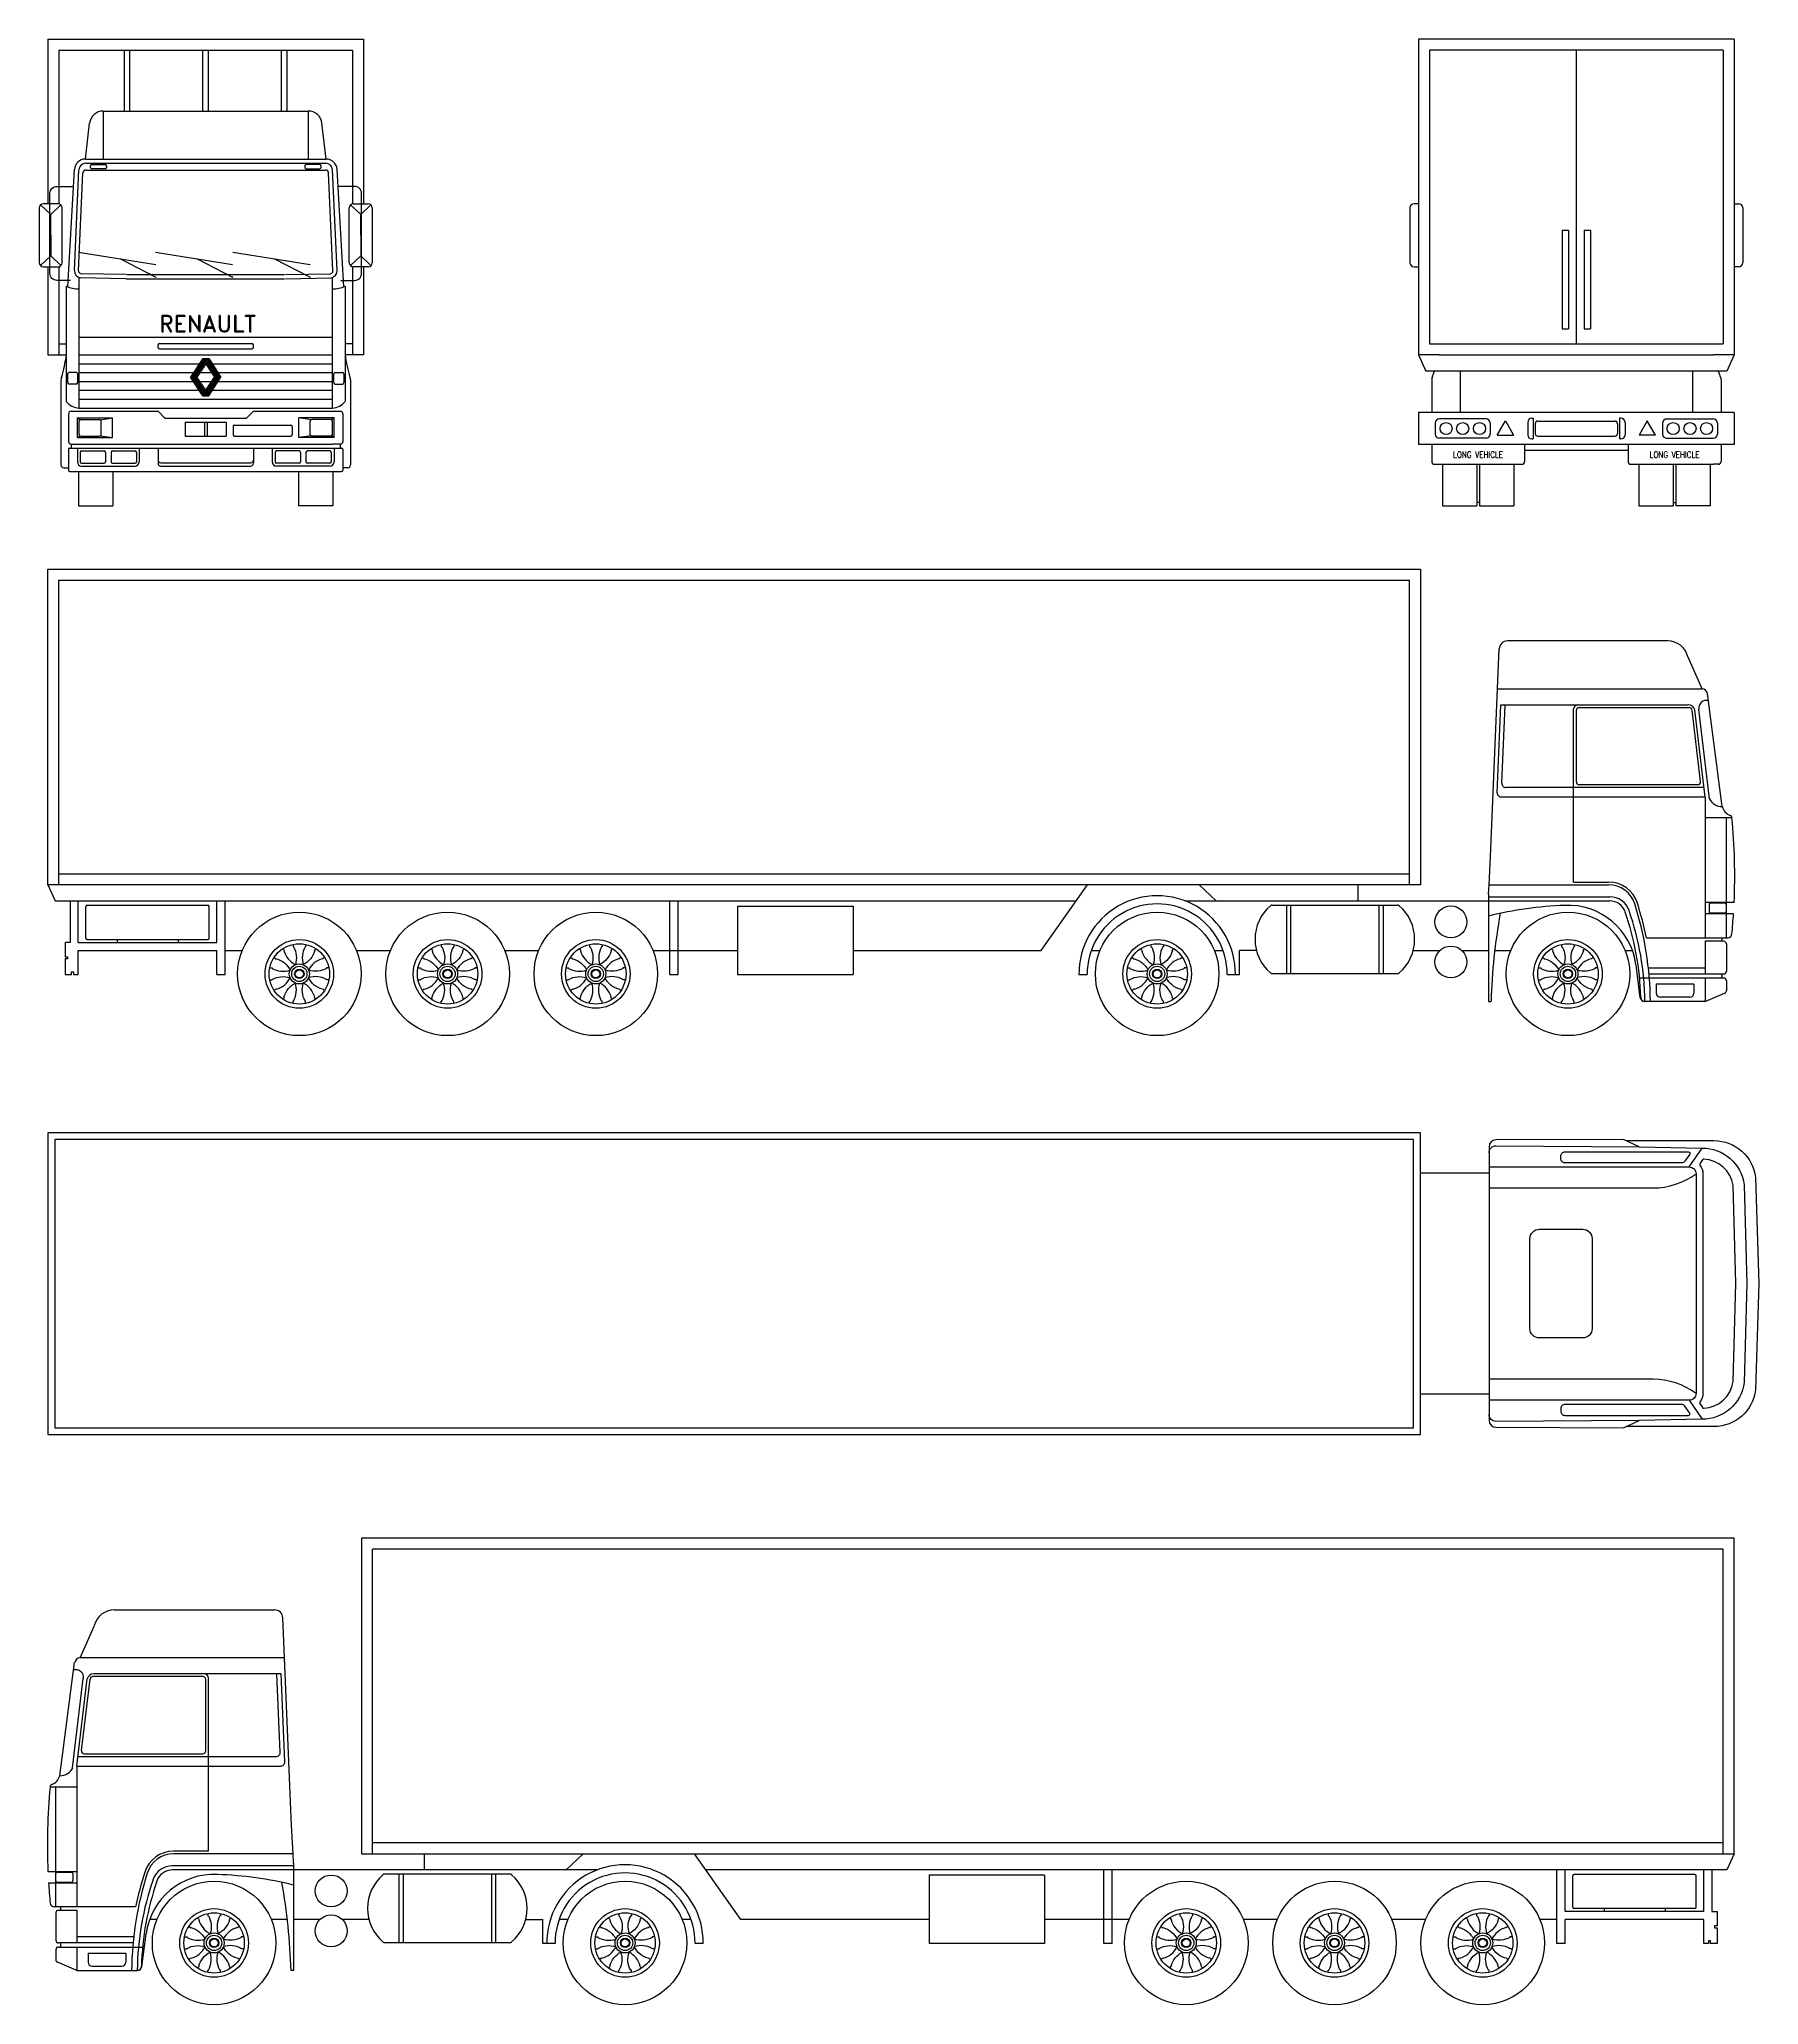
# Model space of a CAD drawing. Extents: x -0.1 to 12.5, y 2.1 to 16.4.
import ezdxf
from ezdxf.enums import TextEntityAlignment as Align

# ---------------------------------------------------------------- set-up
doc = ezdxf.new("R2010")
doc.units = 0
doc.layers.add('VEICOLI', color=7, linetype='CONTINUOUS')
doc.styles.add('ROMAND', font='romand')

msp = doc.modelspace()

# ---------------------------------------------------------------- texts
at = {"layer": 'VEICOLI', "style": 'ROMAND'}
msp.add_text('RENAULT', height=0.12, dxfattribs=at).set_placement((1.165, 14.299), align=Align.CENTER)
at = {"layer": 'VEICOLI', "style": 'ROMAND', "width": 0.85}
for p in [(10.42, 13.405), (11.852, 13.405)]:
    msp.add_text('LONG VEHICLE', height=0.045, dxfattribs=at).set_placement(p, align=Align.MIDDLE)

# ---------------------------------------------------------------- linework, layer by layer
at = {"layer": 'VEICOLI'}
for p, q in [((0, 16.432), (0, 15.234)), ((0, 16.432), (2.3, 16.432)), ((0.08, 16.352), (0.08, 15.234)), ((0.08, 16.352), (2.22, 16.352)), ((0.557, 15.909), (0.557, 16.352)), ((0.597, 15.909), (0.597, 16.352)), ((1.13, 15.909), (1.13, 16.352)), ((1.17, 15.909), (1.17, 16.352)), ((1.703, 15.909), (1.703, 16.352)), ((1.743, 15.909), (1.743, 16.352)), ((2.22, 16.352), (2.22, 15.234)), ((2.3, 16.432), (2.3, 15.234)), ((9.986, 16.432), (9.986, 15.234)), ((12.286, 16.432), (9.986, 16.432)), ((10.066, 16.352), (10.066, 14.212)), ((12.206, 16.352), (10.066, 16.352)), ((11.136, 14.212), (11.136, 16.352)), ((12.206, 16.352), (12.206, 14.212)), ((12.286, 16.432), (12.286, 15.234)), ((0.403, 15.909), (1.897, 15.909)), ((0.403, 15.909), (0.403, 15.559)), ((1.897, 15.909), (1.897, 15.559)), ((0.273, 15.559), (0.304, 15.821)), ((2.027, 15.559), (1.996, 15.821)), ((0.145, 14.628), (0.193, 15.484)), ((0.193, 14.746), (0.226, 15.482)), ((0.273, 15.559), (2.027, 15.559)), ((0.275, 15.479), (2.025, 15.479)), ((0.276, 15.529), (2.024, 15.529)), ((0.31, 15.499), (0.31, 15.509)), ((0.32, 15.519), (0.418, 15.519)), ((0.418, 15.489), (0.32, 15.489)), ((0.428, 15.509), (0.428, 15.499)), ((1.872, 15.509), (1.872, 15.499)), ((1.98, 15.519), (1.882, 15.519)), ((1.882, 15.489), (1.98, 15.489)), ((1.99, 15.499), (1.99, 15.509)), ((2.107, 14.746), (2.074, 15.482)), ((2.155, 14.628), (2.107, 15.484)), ((0.223, 14.745), (0.255, 15.46)), ((2.077, 14.745), (2.045, 15.46)), ((-0.063, 15.204), (-0.063, 14.804)), ((-0.054, 15.226), (0.021, 15.155)), ((0, 15.234), (-0.033, 15.234)), ((0.074, 15.234), (0, 15.234)), ((0.021, 15.155), (0.095, 15.226)), ((0.104, 14.804), (0.104, 15.204)), ((2.196, 14.804), (2.196, 15.204)), ((2.279, 15.155), (2.205, 15.226)), ((2.226, 15.234), (2.3, 15.234)), ((2.354, 15.226), (2.279, 15.155)), ((2.3, 15.234), (2.333, 15.234)), ((2.363, 15.204), (2.363, 14.804)), ((9.924, 15.204), (9.924, 14.804)), ((9.986, 15.234), (9.954, 15.234)), ((9.986, 15.234), (9.986, 14.774)), ((12.286, 15.234), (12.286, 14.774)), ((12.286, 15.234), (12.319, 15.234)), ((12.349, 15.204), (12.349, 14.804)), ((0.021, 15.004), (0.021, 15.155)), ((2.279, 15.004), (2.279, 15.155)), ((11.032, 15.041), (11.08, 15.041)), ((11.032, 15.041), (11.032, 14.323)), ((11.08, 15.041), (11.08, 14.323)), ((11.192, 15.041), (11.24, 15.041)), ((11.192, 15.041), (11.192, 14.323)), ((11.24, 15.041), (11.24, 14.323)), ((0.021, 15.004), (0.021, 14.854)), ((2.279, 15.004), (2.279, 14.854)), ((-0.054, 14.783), (0.021, 14.854)), ((-0.033, 14.774), (0, 14.774)), ((0, 14.774), (0.074, 14.774)), ((0, 14.774), (0, 14.132)), ((0.021, 14.854), (0.095, 14.783)), ((0.08, 14.775), (0.08, 14.132)), ((0.224, 14.882), (0.786, 14.792)), ((0.523, 14.834), (0.786, 14.699)), ((0.784, 14.882), (1.346, 14.792)), ((1.083, 14.834), (1.346, 14.699)), ((1.348, 14.882), (1.91, 14.792)), ((1.647, 14.834), (1.91, 14.699)), ((2.279, 14.854), (2.205, 14.783)), ((2.22, 14.775), (2.22, 14.132)), ((2.3, 14.774), (2.226, 14.774)), ((2.354, 14.783), (2.279, 14.854)), ((2.333, 14.774), (2.3, 14.774)), ((2.3, 14.774), (2.3, 14.132)), ((9.954, 14.774), (9.986, 14.774)), ((9.986, 14.774), (9.986, 14.132)), ((12.286, 14.774), (12.286, 14.132)), ((12.319, 14.774), (12.286, 14.774)), ((0.134, 14.633), (0.134, 13.794)), ((0.227, 13.745), (0.227, 14.696)), ((0.569, 14.687), (0.236, 14.694)), ((0.57, 14.717), (0.239, 14.724)), ((0.576, 14.717), (1.724, 14.717)), ((0.576, 14.687), (1.724, 14.687)), ((1.73, 14.717), (2.061, 14.724)), ((1.731, 14.687), (2.064, 14.694)), ((2.073, 13.745), (2.073, 14.696)), ((2.166, 14.633), (2.166, 13.794)), ((0.08, 14.212), (0.134, 14.212)), ((0.227, 14.261), (2.073, 14.261)), ((0.803, 14.187), (0.803, 14.206)), ((0.813, 14.216), (1.487, 14.216)), ((1.497, 14.187), (1.497, 14.206)), ((2.22, 14.212), (2.166, 14.212)), ((10.066, 14.212), (12.206, 14.212)), ((11.032, 14.323), (11.08, 14.323)), ((11.192, 14.323), (11.24, 14.323)), ((0, 14.132), (0.134, 14.132)), ((0.227, 14.132), (2.073, 14.132)), ((0.227, 14.068), (1.102, 14.068)), ((0.813, 14.177), (1.487, 14.177)), ((1.128, 14.106), (1.039, 13.971)), ((1.14, 14.106), (1.05, 13.971)), ((1.152, 14.106), (1.062, 13.971)), ((1.164, 14.106), (1.074, 13.971)), ((1.174, 14.104), (1.086, 13.971)), ((1.128, 14.106), (1.172, 14.106)), ((1.15, 14.068), (1.214, 13.971)), ((1.156, 14.077), (1.226, 13.971)), ((1.162, 14.086), (1.238, 13.971)), ((1.168, 14.095), (1.25, 13.971)), ((1.172, 14.106), (1.261, 13.971)), ((1.198, 14.068), (2.073, 14.068)), ((2.3, 14.132), (2.166, 14.132)), ((9.986, 14.132), (10.04, 14.014)), ((10.136, 14.132), (9.986, 14.132)), ((10.136, 14.132), (12.136, 14.132)), ((12.286, 14.132), (12.136, 14.132)), ((12.286, 14.132), (12.233, 14.014)), ((0.095, 13.95), (0.095, 13.33)), ((0.144, 13.993), (0.144, 13.93)), ((0.207, 14.003), (0.154, 14.003)), ((0.207, 13.92), (0.154, 13.92)), ((0.217, 13.93), (0.217, 13.993)), ((0.227, 14.003), (1.06, 14.003)), ((0.227, 13.939), (1.06, 13.939)), ((1.128, 13.835), (1.039, 13.971)), ((1.086, 13.971), (1.039, 13.971)), ((1.132, 13.847), (1.05, 13.971)), ((1.138, 13.856), (1.062, 13.971)), ((1.144, 13.865), (1.074, 13.971)), ((1.15, 13.874), (1.086, 13.971)), ((1.108, 14.003), (1.192, 14.003)), ((1.108, 13.939), (1.192, 13.939)), ((1.126, 13.838), (1.214, 13.971)), ((1.136, 13.835), (1.226, 13.971)), ((1.148, 13.835), (1.238, 13.971)), ((1.16, 13.835), (1.25, 13.971)), ((1.172, 13.835), (1.261, 13.971)), ((1.214, 13.971), (1.261, 13.971)), ((1.24, 14.003), (2.073, 14.003)), ((1.24, 13.939), (2.073, 13.939)), ((2.083, 13.93), (2.083, 13.993)), ((2.093, 14.003), (2.146, 14.003)), ((2.093, 13.92), (2.146, 13.92)), ((2.156, 13.993), (2.156, 13.93)), ((2.205, 13.95), (2.205, 13.33)), ((10.102, 14.014), (10.04, 14.014)), ((10.082, 13.95), (10.082, 13.712)), ((12.171, 14.014), (10.102, 14.014)), ((10.289, 14.014), (10.289, 13.712)), ((11.983, 14.014), (11.983, 13.712)), ((12.233, 14.014), (12.171, 14.014)), ((12.191, 13.95), (12.191, 13.712)), ((0.227, 13.874), (1.102, 13.874)), ((0.227, 13.809), (2.073, 13.809)), ((1.128, 13.835), (1.172, 13.835)), ((1.198, 13.874), (2.073, 13.874)), ((0.15, 13.701), (0.15, 13.532)), ((0.17, 13.721), (0.803, 13.721)), ((0.215, 13.674), (0.233, 13.66)), ((0.215, 13.529), (0.215, 13.674)), ((0.215, 13.674), (0.471, 13.674)), ((0.227, 13.745), (2.073, 13.745)), ((0.227, 13.553), (0.227, 13.649)), ((0.239, 13.661), (0.377, 13.661)), ((0.383, 13.66), (0.471, 13.674)), ((0.389, 13.553), (0.389, 13.649)), ((0.471, 13.529), (0.471, 13.674)), ((0.803, 13.721), (0.853, 13.671)), ((0.853, 13.671), (1.447, 13.671)), ((1, 13.641), (1.3, 13.641)), ((1, 13.641), (1, 13.541)), ((1.14, 13.641), (1.14, 13.541)), ((1.16, 13.641), (1.16, 13.541)), ((1.3, 13.641), (1.3, 13.541)), ((1.35, 13.611), (1.35, 13.551)), ((1.36, 13.621), (1.769, 13.621)), ((1.447, 13.671), (1.497, 13.721)), ((1.497, 13.721), (2.13, 13.721)), ((1.779, 13.611), (1.779, 13.551)), ((2.085, 13.674), (1.829, 13.674)), ((1.829, 13.529), (1.829, 13.674)), ((1.917, 13.66), (1.829, 13.674)), ((1.911, 13.553), (1.911, 13.649)), ((2.061, 13.661), (1.923, 13.661)), ((2.085, 13.674), (2.067, 13.66)), ((2.073, 13.553), (2.073, 13.649)), ((2.085, 13.529), (2.085, 13.674)), ((2.15, 13.701), (2.15, 13.532)), ((10.082, 13.712), (9.986, 13.712)), ((9.986, 13.712), (9.986, 13.478)), ((12.191, 13.712), (10.082, 13.712)), ((10.108, 13.635), (10.108, 13.555)), ((10.478, 13.665), (10.138, 13.665)), ((10.508, 13.635), (10.508, 13.555)), ((10.559, 13.548), (10.619, 13.652)), ((10.619, 13.652), (10.679, 13.548)), ((10.782, 13.64), (10.782, 13.55)), ((10.812, 13.67), (10.822, 13.67)), ((10.822, 13.67), (10.822, 13.52)), ((10.836, 13.63), (10.836, 13.56)), ((10.856, 13.65), (11.416, 13.65)), ((11.436, 13.63), (11.436, 13.56)), ((11.451, 13.67), (11.451, 13.52)), ((11.461, 13.67), (11.451, 13.67)), ((11.491, 13.64), (11.491, 13.55)), ((11.653, 13.652), (11.593, 13.548)), ((11.713, 13.548), (11.653, 13.652)), ((11.764, 13.635), (11.764, 13.555)), ((11.794, 13.665), (12.134, 13.665)), ((12.164, 13.635), (12.164, 13.555)), ((12.286, 13.712), (12.191, 13.712)), ((12.286, 13.712), (12.286, 13.478)), ((0.15, 13.532), (0.15, 13.502)), ((0.17, 13.482), (0.17, 13.452)), ((0.17, 13.482), (0.224, 13.482)), ((0.215, 13.529), (0.233, 13.543)), ((0.215, 13.529), (0.471, 13.529)), ((0.224, 13.482), (2.076, 13.482)), ((0.239, 13.541), (0.377, 13.541)), ((0.383, 13.543), (0.471, 13.529)), ((1, 13.541), (1.3, 13.541)), ((1.36, 13.541), (1.769, 13.541)), ((1.917, 13.543), (1.829, 13.529)), ((2.085, 13.529), (1.829, 13.529)), ((2.061, 13.541), (1.923, 13.541)), ((2.085, 13.529), (2.067, 13.543)), ((2.13, 13.482), (2.076, 13.482)), ((2.13, 13.482), (2.13, 13.452)), ((2.15, 13.532), (2.15, 13.502)), ((10.082, 13.478), (9.986, 13.478)), ((12.191, 13.478), (10.082, 13.478)), ((10.082, 13.478), (10.082, 13.355)), ((10.478, 13.525), (10.138, 13.525)), ((10.559, 13.548), (10.679, 13.548)), ((10.759, 13.478), (10.759, 13.355)), ((10.812, 13.52), (10.822, 13.52)), ((10.856, 13.54), (11.416, 13.54)), ((11.461, 13.52), (11.451, 13.52)), ((11.513, 13.478), (11.513, 13.355)), ((11.713, 13.548), (11.593, 13.548)), ((11.794, 13.525), (12.134, 13.525)), ((12.191, 13.478), (12.191, 13.355)), ((12.286, 13.478), (12.191, 13.478)), ((0.15, 13.442), (0.15, 13.292)), ((0.16, 13.452), (2.14, 13.452)), ((0.215, 13.452), (0.215, 13.352)), ((0.235, 13.422), (0.235, 13.352)), ((0.245, 13.432), (0.41, 13.432)), ((0.245, 13.342), (0.41, 13.342)), ((0.245, 13.322), (0.635, 13.322)), ((0.42, 13.422), (0.42, 13.352)), ((0.46, 13.422), (0.46, 13.352)), ((0.47, 13.432), (0.635, 13.432)), ((0.47, 13.342), (0.635, 13.342)), ((0.645, 13.422), (0.645, 13.352)), ((0.665, 13.452), (0.665, 13.352)), ((0.803, 13.452), (0.803, 13.342)), ((0.823, 13.346), (1.477, 13.346)), ((0.823, 13.322), (1.477, 13.322)), ((1.497, 13.452), (1.497, 13.342)), ((1.635, 13.452), (1.635, 13.352)), ((1.655, 13.422), (1.655, 13.352)), ((1.83, 13.432), (1.665, 13.432)), ((1.83, 13.342), (1.665, 13.342)), ((2.055, 13.322), (1.665, 13.322)), ((1.84, 13.422), (1.84, 13.352)), ((1.88, 13.422), (1.88, 13.352)), ((2.055, 13.432), (1.89, 13.432)), ((2.055, 13.342), (1.89, 13.342)), ((2.065, 13.422), (2.065, 13.352)), ((2.085, 13.452), (2.085, 13.352)), ((2.15, 13.442), (2.15, 13.292)), ((10.102, 13.335), (10.136, 13.335)), ((10.136, 13.335), (10.21, 13.335)), ((10.16, 13.335), (10.16, 13.032)), ((10.21, 13.335), (10.739, 13.335)), ((10.41, 13.335), (10.41, 13.057)), ((10.43, 13.335), (10.43, 13.057)), ((10.68, 13.335), (10.68, 13.032)), ((11.513, 13.435), (10.759, 13.435)), ((11.533, 13.335), (12.062, 13.335)), ((11.592, 13.335), (11.592, 13.032)), ((11.842, 13.335), (11.842, 13.057)), ((11.862, 13.335), (11.862, 13.057)), ((12.062, 13.335), (12.136, 13.335)), ((12.112, 13.335), (12.112, 13.032)), ((12.171, 13.335), (12.136, 13.335)), ((0.115, 13.31), (0.15, 13.31)), ((0.16, 13.282), (2.14, 13.282)), ((0.224, 13.282), (0.224, 13.032)), ((0.474, 13.282), (0.474, 13.032)), ((1.826, 13.282), (1.826, 13.032)), ((2.076, 13.282), (2.076, 13.032)), ((2.185, 13.31), (2.15, 13.31)), ((10.41, 13.057), (10.41, 13.032)), ((10.43, 13.057), (10.41, 13.057)), ((10.43, 13.057), (10.43, 13.032)), ((11.842, 13.057), (11.842, 13.032)), ((11.842, 13.057), (11.862, 13.057)), ((11.862, 13.057), (11.862, 13.032)), ((0.224, 13.032), (0.474, 13.032)), ((2.076, 13.032), (1.826, 13.032)), ((10.16, 13.032), (10.41, 13.032)), ((10.43, 13.032), (10.68, 13.032)), ((11.592, 13.032), (11.842, 13.032)), ((12.112, 13.032), (11.862, 13.032)), ((0, 10.271), (0, 12.571)), ((0, 12.571), (10, 12.571)), ((0, 12.571), (10, 12.571)), ((0, 10.271), (0, 12.571)), ((0.08, 12.491), (9.92, 12.491)), ((0.08, 10.271), (0.08, 12.491)), ((9.92, 10.271), (9.92, 12.491)), ((10, 12.571), (10, 10.271)), ((11.802, 12.048), (10.634, 12.048)), ((10.511, 10.476), (10.574, 11.99)), ((12.052, 11.698), (11.948, 11.933)), ((10.562, 11.698), (12.052, 11.698)), ((12.199, 10.84), (12.091, 11.664)), ((10.56, 10.941), (10.587, 11.582)), ((10.587, 11.582), (11.951, 11.582)), ((10.593, 11.011), (10.617, 11.58)), ((11.116, 10.29), (11.116, 11.552)), ((11.136, 11.02), (11.136, 11.542)), ((11.156, 11.562), (11.959, 11.562)), ((12.041, 11.022), (11.979, 11.544)), ((12.074, 10.91), (11.999, 11.545)), ((12.106, 10.898), (12.029, 11.549)), ((12.074, 10.91), (10.59, 10.91)), ((12.066, 10.98), (10.623, 10.98)), ((12.021, 11), (11.156, 11)), ((12.074, 10.91), (12.074, 9.884)), ((12.271, 10.759), (12.074, 10.759)), ((12.229, 9.884), (12.229, 10.759)), ((10.5, 10.27), (10.511, 10.476)), ((0.08, 10.351), (9.92, 10.351)), ((10, 10.271), (0, 10.271)), ((0, 10.271), (0.053, 10.153)), ((7.238, 9.791), (7.574, 10.271)), ((8.387, 10.271), (8.511, 10.153)), ((9.545, 10.271), (9.545, 10.153)), ((10.497, 10.203), (10.5, 10.27)), ((10.497, 10.203), (10.497, 9.421)), ((10.497, 10.183), (11.379, 10.183)), ((10.5, 10.27), (11.371, 10.27)), ((11.116, 10.29), (11.371, 10.29)), ((0.053, 10.153), (7.491, 10.153)), ((0.163, 10.153), (0.163, 9.851)), ((0.22, 9.851), (0.22, 10.153)), ((0.276, 9.881), (0.276, 10.111)), ((0.286, 10.121), (1.166, 10.121)), ((1.176, 9.881), (1.176, 10.111)), ((1.232, 9.851), (1.232, 10.153)), ((1.292, 9.617), (1.292, 10.153)), ((4.532, 9.617), (4.532, 10.153)), ((4.592, 9.617), (4.592, 10.153)), ((5.024, 10.115), (5.866, 10.115)), ((5.024, 10.115), (5.024, 9.617)), ((5.866, 10.115), (5.866, 9.617)), ((8.287, 10.153), (10.497, 10.153)), ((8.92, 10.123), (9.832, 10.123)), ((9.024, 10.123), (9.024, 9.623)), ((9.054, 10.123), (9.054, 9.623)), ((9.698, 10.123), (9.698, 9.623)), ((9.728, 10.123), (9.728, 9.623)), ((10.497, 10.153), (11.379, 10.153)), ((12.286, 10.142), (12.074, 10.142)), ((12.282, 10.059), (12.074, 10.059)), ((12.104, 10.127), (12.104, 10.074)), ((12.219, 10.137), (12.114, 10.137)), ((12.219, 10.064), (12.114, 10.064)), ((11.647, 9.884), (12.24, 9.884)), ((12.195, 9.884), (12.195, 9.859)), ((0.163, 9.851), (0.125, 9.851)), ((0.125, 9.851), (0.125, 9.746)), ((0.125, 9.746), (0.144, 9.746)), ((0.144, 9.746), (0.144, 9.731)), ((0.22, 9.851), (1.232, 9.851)), ((0.22, 9.617), (0.22, 9.791)), ((0.22, 9.791), (1.232, 9.791)), ((0.286, 9.871), (1.166, 9.871)), ((0.504, 9.871), (0.504, 9.851)), ((0.948, 9.871), (0.948, 9.851)), ((1.232, 9.617), (1.232, 9.791)), ((1.292, 9.791), (1.415, 9.791)), ((2.249, 9.791), (2.495, 9.791)), ((3.329, 9.791), (3.575, 9.791)), ((4.409, 9.791), (5.024, 9.791)), ((5.866, 9.791), (7.238, 9.791)), ((7.601, 9.791), (7.665, 9.791)), ((8.498, 9.791), (8.562, 9.791)), ((8.682, 9.617), (8.682, 9.791)), ((8.805, 9.791), (8.682, 9.791)), ((9.947, 9.791), (10.14, 9.791)), ((10.305, 9.791), (10.497, 9.791)), ((10.541, 9.791), (10.658, 9.791)), ((11.492, 9.791), (11.545, 9.791)), ((12.209, 9.859), (12.074, 9.859)), ((12.074, 9.859), (12.074, 9.621)), ((12.229, 9.839), (12.229, 9.641)), ((0.144, 9.731), (0.125, 9.731)), ((0.125, 9.731), (0.125, 9.617)), ((0.125, 9.617), (0.173, 9.617)), ((0.173, 9.617), (0.173, 9.636)), ((0.173, 9.636), (0.187, 9.636)), ((0.187, 9.636), (0.187, 9.617)), ((0.187, 9.617), (0.22, 9.617)), ((1.232, 9.617), (1.292, 9.617)), ((4.532, 9.617), (4.592, 9.617)), ((5.024, 9.617), (5.866, 9.617)), ((7.512, 9.617), (7.572, 9.617)), ((8.592, 9.617), (8.682, 9.617)), ((8.92, 9.623), (9.832, 9.623)), ((11.602, 9.447), (11.571, 9.687)), ((11.661, 9.666), (12.074, 9.666)), ((11.666, 9.621), (12.209, 9.621)), ((12.195, 9.621), (12.195, 9.591)), ((12.209, 9.591), (11.597, 9.591)), ((11.993, 9.546), (11.718, 9.546)), ((11.718, 9.546), (11.718, 9.481)), ((11.993, 9.546), (11.993, 9.481)), ((12.074, 9.591), (12.074, 9.421)), ((12.08, 9.422), (12.216, 9.48)), ((12.229, 9.571), (12.229, 9.498)), ((10.497, 9.421), (10.514, 9.421)), ((12.072, 9.421), (11.632, 9.421)), ((11.963, 9.451), (11.748, 9.451)), ((11.958, 8.214), (12.052, 8.352)), ((10.5, 8.169), (10, 8.169)), ((10.5, 6.559), (10, 6.559)), ((11.958, 6.514), (12.052, 6.376)), ((12.286, 5.509), (2.286, 5.509)), ((2.286, 5.509), (2.286, 3.209)), ((12.286, 5.509), (2.286, 5.509)), ((12.286, 3.209), (12.286, 5.509)), ((12.286, 3.209), (12.286, 5.509)), ((2.366, 3.209), (2.366, 5.429)), ((12.206, 5.429), (2.366, 5.429)), ((12.206, 3.209), (12.206, 5.429)), ((0.235, 4.636), (0.339, 4.872)), ((0.484, 4.986), (1.652, 4.986)), ((1.776, 3.414), (1.712, 4.929)), ((0.087, 3.778), (0.195, 4.602)), ((1.724, 4.636), (0.235, 4.636)), ((0.18, 3.836), (0.257, 4.487)), ((0.212, 3.848), (0.287, 4.483)), ((0.245, 3.961), (0.307, 4.482)), ((1.13, 4.5), (0.327, 4.5)), ((1.699, 4.52), (0.335, 4.52)), ((1.15, 3.958), (1.15, 4.48)), ((1.17, 3.228), (1.17, 4.49)), ((1.693, 3.95), (1.669, 4.519)), ((1.726, 3.88), (1.699, 4.52)), ((0.22, 3.918), (1.663, 3.918)), ((0.265, 3.938), (1.13, 3.938)), ((0.212, 3.848), (1.696, 3.848)), ((0.212, 3.848), (0.212, 2.822)), ((0.016, 3.697), (0.212, 3.697)), ((0.058, 2.822), (0.058, 3.697)), ((1.786, 3.208), (1.776, 3.414)), ((1.17, 3.228), (0.915, 3.228)), ((1.786, 3.208), (0.915, 3.208)), ((1.79, 3.141), (1.786, 3.208)), ((2.286, 3.209), (12.286, 3.209)), ((12.206, 3.289), (2.366, 3.289)), ((2.741, 3.209), (2.741, 3.091)), ((3.9, 3.209), (3.776, 3.091)), ((5.048, 2.729), (4.712, 3.209)), ((12.286, 3.209), (12.233, 3.091)), ((0, 3.08), (0.212, 3.08)), ((0.068, 3.075), (0.172, 3.075)), ((0.182, 3.065), (0.182, 3.012)), ((1.79, 3.121), (0.907, 3.121)), ((1.79, 3.091), (0.907, 3.091)), ((1.79, 3.141), (1.79, 2.359)), ((4, 3.091), (1.79, 3.091)), ((3.366, 3.061), (2.454, 3.061)), ((2.558, 3.061), (2.558, 2.561)), ((2.588, 3.061), (2.588, 2.561)), ((3.232, 3.061), (3.232, 2.561)), ((3.262, 3.061), (3.262, 2.561)), ((12.233, 3.091), (4.795, 3.091)), ((7.262, 3.053), (6.42, 3.053)), ((6.42, 3.053), (6.42, 2.555)), ((7.262, 3.053), (7.262, 2.555)), ((7.694, 2.555), (7.694, 3.091)), ((7.754, 2.555), (7.754, 3.091)), ((10.994, 2.555), (10.994, 3.091)), ((11.054, 2.789), (11.054, 3.091)), ((11.11, 2.819), (11.11, 3.049)), ((12, 3.059), (11.12, 3.059)), ((12.01, 2.819), (12.01, 3.049)), ((12.066, 2.789), (12.066, 3.091)), ((12.124, 3.091), (12.124, 2.789)), ((0.004, 2.997), (0.212, 2.997)), ((0.068, 3.002), (0.172, 3.002)), ((0.639, 2.822), (0.046, 2.822)), ((0.058, 2.778), (0.058, 2.579)), ((0.078, 2.798), (0.212, 2.798)), ((0.091, 2.822), (0.091, 2.798)), ((0.212, 2.798), (0.212, 2.559)), ((0.795, 2.729), (0.741, 2.729)), ((1.745, 2.729), (1.628, 2.729)), ((1.982, 2.729), (1.79, 2.729)), ((2.339, 2.729), (2.146, 2.729)), ((3.481, 2.729), (3.605, 2.729)), ((3.605, 2.555), (3.605, 2.729)), ((3.788, 2.729), (3.724, 2.729)), ((4.686, 2.729), (4.621, 2.729)), ((6.42, 2.729), (5.048, 2.729)), ((7.877, 2.729), (7.262, 2.729)), ((8.957, 2.729), (8.711, 2.729)), ((10.037, 2.729), (9.791, 2.729)), ((10.994, 2.729), (10.871, 2.729)), ((12.066, 2.789), (11.054, 2.789)), ((11.054, 2.555), (11.054, 2.729)), ((12.066, 2.729), (11.054, 2.729)), ((12, 2.809), (11.12, 2.809)), ((11.338, 2.809), (11.338, 2.789)), ((11.782, 2.809), (11.782, 2.789)), ((12.066, 2.555), (12.066, 2.729)), ((12.124, 2.789), (12.161, 2.789)), ((12.161, 2.789), (12.161, 2.684)), ((0.625, 2.604), (0.212, 2.604)), ((0.684, 2.385), (0.716, 2.625)), ((12.161, 2.684), (12.142, 2.684)), ((12.142, 2.684), (12.142, 2.67)), ((12.142, 2.67), (12.161, 2.67)), ((12.161, 2.67), (12.161, 2.555)), ((0.058, 2.509), (0.058, 2.437)), ((0.621, 2.559), (0.078, 2.559)), ((0.078, 2.529), (0.689, 2.529)), ((0.091, 2.559), (0.091, 2.529)), ((0.212, 2.529), (0.212, 2.359)), ((0.293, 2.484), (0.568, 2.484)), ((0.293, 2.484), (0.293, 2.419)), ((0.568, 2.484), (0.568, 2.419)), ((3.366, 2.561), (2.454, 2.561)), ((3.695, 2.555), (3.605, 2.555)), ((4.775, 2.555), (4.715, 2.555)), ((7.262, 2.555), (6.42, 2.555)), ((7.754, 2.555), (7.694, 2.555)), ((11.054, 2.555), (10.994, 2.555)), ((12.1, 2.555), (12.066, 2.555)), ((12.114, 2.575), (12.1, 2.575)), ((12.1, 2.575), (12.1, 2.555)), ((12.114, 2.555), (12.114, 2.575)), ((12.161, 2.555), (12.114, 2.555)), ((0.206, 2.361), (0.07, 2.418)), ((0.214, 2.359), (0.654, 2.359)), ((0.323, 2.389), (0.538, 2.389)), ((1.79, 2.359), (1.772, 2.359))]:
    msp.add_line(p, q, dxfattribs=at)
for points in [[(0.165, 14.675), (0.065, 14.675, -0.414214), (0.015, 14.725), (0.015, 15.31, -0.414214), (0.065, 15.36), (0.187, 15.36)], [(2.135, 14.675), (2.235, 14.675, 0.414214), (2.285, 14.725), (2.285, 15.31, 0.414214), (2.235, 15.36), (2.113, 15.36)], [(12.098, 11.613, 0.540036), (12.029, 11.549, -0.084606)], [(1.649, 9.741), (1.661, 9.73), (1.664, 9.732, -0.205207), (1.765, 9.65, 1.723661)], [(1.712, 9.803), (1.723, 9.792), (1.72, 9.789, 0.205207), (1.803, 9.688, -1.723661)], [(1.786, 9.835), (1.786, 9.819), (1.79, 9.819, -0.206806), (1.803, 9.688, 1.723661)], [(1.878, 9.835), (1.878, 9.819), (1.874, 9.819, 0.206806), (1.861, 9.688, -1.723661)], [(1.953, 9.803), (1.941, 9.792), (1.944, 9.789, -0.205207), (1.861, 9.688, 1.723661)], [(2.015, 9.741), (2.003, 9.73), (2, 9.732, 0.205207), (1.899, 9.65, -1.723661)], [(2.729, 9.741), (2.741, 9.73), (2.744, 9.732, -0.205207), (2.845, 9.65, 1.723661)], [(2.792, 9.803), (2.803, 9.792), (2.8, 9.789, 0.205207), (2.883, 9.688, -1.723661)], [(2.866, 9.835), (2.866, 9.819), (2.87, 9.819, -0.206806), (2.883, 9.688, 1.723661)], [(2.958, 9.835), (2.958, 9.819), (2.954, 9.819, 0.206806), (2.941, 9.688, -1.723661)], [(3.033, 9.803), (3.021, 9.792), (3.024, 9.789, -0.205207), (2.941, 9.688, 1.723661)], [(3.095, 9.741), (3.083, 9.73), (3.08, 9.732, 0.205207), (2.979, 9.65, -1.723661)], [(3.809, 9.741), (3.821, 9.73), (3.824, 9.732, -0.205207), (3.925, 9.65, 1.723661)], [(3.872, 9.803), (3.883, 9.792), (3.88, 9.789, 0.205207), (3.963, 9.688, -1.723661)], [(3.946, 9.835), (3.946, 9.819), (3.95, 9.819, -0.206806), (3.963, 9.688, 1.723661)], [(4.038, 9.835), (4.038, 9.819), (4.034, 9.819, 0.206806), (4.021, 9.688, -1.723661)], [(4.113, 9.803), (4.101, 9.792), (4.104, 9.789, -0.205207), (4.021, 9.688, 1.723661)], [(4.175, 9.741), (4.163, 9.73), (4.16, 9.732, 0.205207), (4.059, 9.65, -1.723661)], [(7.899, 9.741), (7.911, 9.73), (7.914, 9.732, -0.205207), (8.015, 9.65, 1.723661)], [(7.961, 9.803), (7.973, 9.792), (7.97, 9.789, 0.205207), (8.052, 9.688, -1.723661)], [(8.036, 9.835), (8.036, 9.819), (8.04, 9.819, -0.206806), (8.053, 9.688, 1.723661)], [(8.127, 9.835), (8.127, 9.819), (8.123, 9.819, 0.206806), (8.11, 9.688, -1.723661)], [(8.202, 9.803), (8.19, 9.792), (8.193, 9.789, -0.205207), (8.111, 9.688, 1.723661)], [(8.264, 9.741), (8.252, 9.73), (8.249, 9.732, 0.205207), (8.149, 9.65, -1.723661)], [(10.892, 9.741), (10.904, 9.73), (10.907, 9.732, -0.205207), (11.008, 9.65, 1.723661)], [(10.954, 9.803), (10.966, 9.792), (10.963, 9.789, 0.205207), (11.046, 9.688, -1.723661)], [(11.029, 9.835), (11.029, 9.819), (11.033, 9.819, -0.206806), (11.046, 9.688, 1.723661)], [(11.121, 9.835), (11.121, 9.819), (11.117, 9.819, 0.206806), (11.104, 9.688, -1.723661)], [(11.195, 9.803), (11.184, 9.792), (11.187, 9.789, -0.205207), (11.104, 9.688, 1.723661)], [(11.257, 9.741), (11.246, 9.73), (11.243, 9.732, 0.205207), (11.142, 9.65, -1.723661)], [(1.618, 9.665), (1.634, 9.665), (1.634, 9.661, 0.205207), (1.764, 9.648, -1.723661)], [(1.618, 9.577), (1.634, 9.577), (1.634, 9.581, -0.205207), (1.764, 9.594, 1.723661)], [(2.046, 9.665), (2.03, 9.665), (2.03, 9.661, -0.205207), (1.9, 9.648, 1.723661)], [(2.046, 9.577), (2.03, 9.577), (2.03, 9.581, 0.205207), (1.9, 9.594, -1.723661)], [(2.698, 9.665), (2.714, 9.665), (2.714, 9.661, 0.205207), (2.844, 9.648, -1.723661)], [(2.698, 9.577), (2.714, 9.577), (2.714, 9.581, -0.205207), (2.844, 9.594, 1.723661)], [(3.126, 9.665), (3.11, 9.665), (3.11, 9.661, -0.205207), (2.98, 9.648, 1.723661)], [(3.126, 9.577), (3.11, 9.577), (3.11, 9.581, 0.205207), (2.98, 9.594, -1.723661)], [(3.778, 9.665), (3.794, 9.665), (3.794, 9.661, 0.205207), (3.924, 9.648, -1.723661)], [(3.778, 9.577), (3.794, 9.577), (3.794, 9.581, -0.205207), (3.924, 9.594, 1.723661)], [(4.206, 9.665), (4.19, 9.665), (4.19, 9.661, -0.205207), (4.06, 9.648, 1.723661)], [(4.206, 9.577), (4.19, 9.577), (4.19, 9.581, 0.205207), (4.06, 9.594, -1.723661)], [(7.867, 9.665), (7.884, 9.665), (7.884, 9.661, 0.205207), (8.013, 9.648, -1.723661)], [(7.867, 9.577), (7.884, 9.577), (7.884, 9.581, -0.205207), (8.013, 9.594, 1.723661)], [(8.296, 9.665), (8.279, 9.665), (8.279, 9.661, -0.205207), (8.15, 9.648, 1.723661)], [(8.296, 9.577), (8.279, 9.577), (8.279, 9.581, 0.205207), (8.15, 9.594, -1.723661)], [(10.861, 9.665), (10.877, 9.665), (10.877, 9.661, 0.205207), (11.007, 9.648, -1.723661)], [(10.861, 9.577), (10.877, 9.577), (10.877, 9.581, -0.205207), (11.007, 9.594, 1.723661)], [(11.289, 9.665), (11.273, 9.665), (11.273, 9.661, -0.205207), (11.143, 9.648, 1.723661)], [(11.289, 9.577), (11.273, 9.577), (11.273, 9.581, 0.205207), (11.143, 9.594, -1.723661)], [(1.649, 9.5), (1.661, 9.512), (1.664, 9.509, 0.205207), (1.765, 9.592, -1.723661)], [(1.712, 9.438), (1.723, 9.45), (1.72, 9.453, -0.205207), (1.803, 9.554, 1.723661)], [(1.786, 9.406), (1.786, 9.423), (1.79, 9.423, 0.206806), (1.803, 9.554, -1.723661)], [(1.878, 9.406), (1.878, 9.423), (1.874, 9.423, -0.206806), (1.861, 9.554, 1.723661)], [(1.953, 9.438), (1.941, 9.45), (1.944, 9.453, 0.205207), (1.861, 9.554, -1.723661)], [(2.015, 9.5), (2.003, 9.512), (2, 9.509, -0.205207), (1.899, 9.592, 1.723661)], [(2.729, 9.5), (2.741, 9.512), (2.744, 9.509, 0.205207), (2.845, 9.592, -1.723661)], [(2.792, 9.438), (2.803, 9.45), (2.8, 9.453, -0.205207), (2.883, 9.554, 1.723661)], [(2.866, 9.406), (2.866, 9.423), (2.87, 9.423, 0.206806), (2.883, 9.554, -1.723661)], [(2.958, 9.406), (2.958, 9.423), (2.954, 9.423, -0.206806), (2.941, 9.554, 1.723661)], [(3.033, 9.438), (3.021, 9.45), (3.024, 9.453, 0.205207), (2.941, 9.554, -1.723661)], [(3.095, 9.5), (3.083, 9.512), (3.08, 9.509, -0.205207), (2.979, 9.592, 1.723661)], [(3.809, 9.5), (3.821, 9.512), (3.824, 9.509, 0.205207), (3.925, 9.592, -1.723661)], [(3.872, 9.438), (3.883, 9.45), (3.88, 9.453, -0.205207), (3.963, 9.554, 1.723661)], [(3.946, 9.406), (3.946, 9.423), (3.95, 9.423, 0.206806), (3.963, 9.554, -1.723661)], [(4.038, 9.406), (4.038, 9.423), (4.034, 9.423, -0.206806), (4.021, 9.554, 1.723661)], [(4.113, 9.438), (4.101, 9.45), (4.104, 9.453, 0.205207), (4.021, 9.554, -1.723661)], [(4.175, 9.5), (4.163, 9.512), (4.16, 9.509, -0.205207), (4.059, 9.592, 1.723661)], [(7.899, 9.5), (7.911, 9.512), (7.914, 9.509, 0.205207), (8.015, 9.592, -1.723661)], [(7.961, 9.438), (7.973, 9.45), (7.97, 9.453, -0.205207), (8.052, 9.554, 1.723661)], [(8.036, 9.406), (8.036, 9.423), (8.04, 9.423, 0.206806), (8.053, 9.554, -1.723661)], [(8.127, 9.406), (8.127, 9.423), (8.123, 9.423, -0.206806), (8.11, 9.554, 1.723661)], [(8.202, 9.438), (8.19, 9.45), (8.193, 9.453, 0.205207), (8.111, 9.554, -1.723661)], [(8.264, 9.5), (8.252, 9.512), (8.249, 9.509, -0.205207), (8.149, 9.592, 1.723661)], [(10.892, 9.5), (10.904, 9.512), (10.907, 9.509, 0.205207), (11.008, 9.592, -1.723661)], [(10.954, 9.438), (10.966, 9.45), (10.963, 9.453, -0.205207), (11.046, 9.554, 1.723661)], [(11.029, 9.406), (11.029, 9.423), (11.033, 9.423, 0.206806), (11.046, 9.554, -1.723661)], [(11.121, 9.406), (11.121, 9.423), (11.117, 9.423, -0.206806), (11.104, 9.554, 1.723661)], [(11.195, 9.438), (11.184, 9.45), (11.187, 9.453, 0.205207), (11.104, 9.554, -1.723661)], [(11.257, 9.5), (11.246, 9.512), (11.243, 9.509, -0.205207), (11.142, 9.592, 1.723661)], [(11.594, 8.361), (11.48, 8.415), (10.55, 8.411, 0.413084), (10.5, 8.361), (10.5, 6.367, 0.413084), (10.55, 6.317), (11.48, 6.313), (11.594, 6.367)], [(10.5, 8.318, -0.415967), (10.55, 8.368), (11.594, 8.361), (12.052, 8.352, -0.380668), (12.358, 8.084), (12.379, 7.364), (12.358, 6.644, -0.380668), (12.052, 6.376), (11.594, 6.367), (10.55, 6.36, -0.415967), (10.5, 6.41)], [(11.499, 8.406), (12.139, 8.406, -0.378317), (12.442, 8.138), (12.465, 7.364), (12.442, 6.59, -0.378317), (12.139, 6.322), (11.499, 6.322)], [(10.5, 8.214), (11.958, 8.214, -0.414214), (12.008, 8.164), (12.008, 6.564, -0.414214), (11.958, 6.514), (10.5, 6.514)], [(10.5, 8.061), (11.695, 8.061, 0.157904), (12.008, 8.164, 0.157904)], [(12.008, 6.564, 0.157904), (11.695, 6.667), (10.5, 6.667)], [(0.188, 4.551, -0.540036), (0.257, 4.487, 0.084606)], [(1.091, 2.742), (1.103, 2.73), (1.1, 2.727, 0.205207), (1.182, 2.626, -1.723661)], [(1.166, 2.773), (1.166, 2.757), (1.17, 2.757, -0.206806), (1.182, 2.626, 1.723661)], [(1.257, 2.773), (1.257, 2.757), (1.253, 2.757, 0.206806), (1.24, 2.626, -1.723661)], [(1.332, 2.742), (1.32, 2.73), (1.323, 2.727, -0.205207), (1.241, 2.626, 1.723661)], [(4.084, 2.742), (4.096, 2.73), (4.093, 2.727, 0.205207), (4.175, 2.626, -1.723661)], [(4.159, 2.773), (4.159, 2.757), (4.163, 2.757, -0.206806), (4.176, 2.626, 1.723661)], [(4.251, 2.773), (4.251, 2.757), (4.246, 2.757, 0.206806), (4.234, 2.626, -1.723661)], [(4.325, 2.742), (4.313, 2.73), (4.316, 2.727, -0.205207), (4.234, 2.626, 1.723661)], [(8.174, 2.742), (8.185, 2.73), (8.183, 2.727, 0.205207), (8.265, 2.626, -1.723661)], [(8.248, 2.773), (8.248, 2.757), (8.253, 2.757, -0.206806), (8.265, 2.626, 1.723661)], [(8.34, 2.773), (8.34, 2.757), (8.336, 2.757, 0.206806), (8.323, 2.626, -1.723661)], [(8.415, 2.742), (8.403, 2.73), (8.406, 2.727, -0.205207), (8.323, 2.626, 1.723661)], [(9.254, 2.742), (9.265, 2.73), (9.263, 2.727, 0.205207), (9.345, 2.626, -1.723661)], [(9.328, 2.773), (9.328, 2.757), (9.333, 2.757, -0.206806), (9.345, 2.626, 1.723661)], [(9.42, 2.773), (9.42, 2.757), (9.416, 2.757, 0.206806), (9.403, 2.626, -1.723661)], [(9.495, 2.742), (9.483, 2.73), (9.486, 2.727, -0.205207), (9.403, 2.626, 1.723661)], [(10.334, 2.742), (10.345, 2.73), (10.343, 2.727, 0.205207), (10.425, 2.626, -1.723661)], [(10.408, 2.773), (10.408, 2.757), (10.413, 2.757, -0.206806), (10.425, 2.626, 1.723661)], [(10.5, 2.773), (10.5, 2.757), (10.496, 2.757, 0.206806), (10.483, 2.626, -1.723661)], [(10.575, 2.742), (10.563, 2.73), (10.566, 2.727, -0.205207), (10.483, 2.626, 1.723661)], [(0.997, 2.603), (1.014, 2.603), (1.014, 2.599, 0.205207), (1.143, 2.586, -1.723661)], [(1.029, 2.68), (1.041, 2.668), (1.044, 2.671, -0.205207), (1.144, 2.588, 1.723661)], [(1.394, 2.68), (1.382, 2.668), (1.379, 2.671, 0.205207), (1.278, 2.588, -1.723661)], [(1.426, 2.603), (1.409, 2.603), (1.409, 2.599, -0.205207), (1.279, 2.586, 1.723661)], [(3.99, 2.603), (4.007, 2.603), (4.007, 2.599, 0.205207), (4.137, 2.586, -1.723661)], [(4.022, 2.68), (4.034, 2.668), (4.037, 2.671, -0.205207), (4.138, 2.588, 1.723661)], [(4.387, 2.68), (4.375, 2.668), (4.373, 2.671, 0.205207), (4.272, 2.588, -1.723661)], [(4.419, 2.603), (4.402, 2.603), (4.402, 2.599, -0.205207), (4.273, 2.586, 1.723661)], [(8.08, 2.603), (8.097, 2.603), (8.097, 2.599, 0.205207), (8.226, 2.586, -1.723661)], [(8.112, 2.68), (8.123, 2.668), (8.126, 2.671, -0.205207), (8.227, 2.588, 1.723661)], [(8.477, 2.68), (8.465, 2.668), (8.462, 2.671, 0.205207), (8.361, 2.588, -1.723661)], [(8.508, 2.603), (8.492, 2.603), (8.492, 2.599, -0.205207), (8.362, 2.586, 1.723661)], [(9.16, 2.603), (9.177, 2.603), (9.177, 2.599, 0.205207), (9.306, 2.586, -1.723661)], [(9.192, 2.68), (9.203, 2.668), (9.206, 2.671, -0.205207), (9.307, 2.588, 1.723661)], [(9.557, 2.68), (9.545, 2.668), (9.542, 2.671, 0.205207), (9.441, 2.588, -1.723661)], [(9.588, 2.603), (9.572, 2.603), (9.572, 2.599, -0.205207), (9.442, 2.586, 1.723661)], [(10.24, 2.603), (10.257, 2.603), (10.257, 2.599, 0.205207), (10.386, 2.586, -1.723661)], [(10.272, 2.68), (10.283, 2.668), (10.286, 2.671, -0.205207), (10.387, 2.588, 1.723661)], [(10.637, 2.68), (10.625, 2.668), (10.622, 2.671, 0.205207), (10.521, 2.588, -1.723661)], [(10.668, 2.603), (10.652, 2.603), (10.652, 2.599, -0.205207), (10.522, 2.586, 1.723661)], [(0.997, 2.515), (1.014, 2.515), (1.014, 2.519, -0.205207), (1.143, 2.532, 1.723661)], [(1.029, 2.439), (1.041, 2.45), (1.044, 2.447, 0.205207), (1.144, 2.53, -1.723661)], [(1.091, 2.376), (1.103, 2.388), (1.1, 2.391, -0.205207), (1.182, 2.492, 1.723661)], [(1.166, 2.345), (1.166, 2.361), (1.17, 2.361, 0.206806), (1.182, 2.492, -1.723661)], [(1.257, 2.345), (1.257, 2.361), (1.253, 2.361, -0.206806), (1.24, 2.492, 1.723661)], [(1.332, 2.376), (1.32, 2.388), (1.323, 2.391, 0.205207), (1.241, 2.492, -1.723661)], [(1.394, 2.439), (1.382, 2.45), (1.379, 2.447, -0.205207), (1.278, 2.53, 1.723661)], [(1.426, 2.515), (1.409, 2.515), (1.409, 2.519, 0.205207), (1.279, 2.532, -1.723661)], [(3.99, 2.515), (4.007, 2.515), (4.007, 2.519, -0.205207), (4.137, 2.532, 1.723661)], [(4.022, 2.439), (4.034, 2.45), (4.037, 2.447, 0.205207), (4.138, 2.53, -1.723661)], [(4.084, 2.376), (4.096, 2.388), (4.093, 2.391, -0.205207), (4.175, 2.492, 1.723661)], [(4.159, 2.345), (4.159, 2.361), (4.163, 2.361, 0.206806), (4.176, 2.492, -1.723661)], [(4.251, 2.345), (4.251, 2.361), (4.246, 2.361, -0.206806), (4.234, 2.492, 1.723661)], [(4.325, 2.376), (4.313, 2.388), (4.316, 2.391, 0.205207), (4.234, 2.492, -1.723661)], [(4.387, 2.439), (4.375, 2.45), (4.373, 2.447, -0.205207), (4.272, 2.53, 1.723661)], [(4.419, 2.515), (4.402, 2.515), (4.402, 2.519, 0.205207), (4.273, 2.532, -1.723661)], [(8.08, 2.515), (8.097, 2.515), (8.097, 2.519, -0.205207), (8.226, 2.532, 1.723661)], [(8.112, 2.439), (8.123, 2.45), (8.126, 2.447, 0.205207), (8.227, 2.53, -1.723661)], [(8.174, 2.376), (8.185, 2.388), (8.183, 2.391, -0.205207), (8.265, 2.492, 1.723661)], [(8.248, 2.345), (8.248, 2.361), (8.253, 2.361, 0.206806), (8.265, 2.492, -1.723661)], [(8.34, 2.345), (8.34, 2.361), (8.336, 2.361, -0.206806), (8.323, 2.492, 1.723661)], [(8.415, 2.376), (8.403, 2.388), (8.406, 2.391, 0.205207), (8.323, 2.492, -1.723661)], [(8.477, 2.439), (8.465, 2.45), (8.462, 2.447, -0.205207), (8.361, 2.53, 1.723661)], [(8.508, 2.515), (8.492, 2.515), (8.492, 2.519, 0.205207), (8.362, 2.532, -1.723661)], [(9.16, 2.515), (9.177, 2.515), (9.177, 2.519, -0.205207), (9.306, 2.532, 1.723661)], [(9.192, 2.439), (9.203, 2.45), (9.206, 2.447, 0.205207), (9.307, 2.53, -1.723661)], [(9.254, 2.376), (9.265, 2.388), (9.263, 2.391, -0.205207), (9.345, 2.492, 1.723661)], [(9.328, 2.345), (9.328, 2.361), (9.333, 2.361, 0.206806), (9.345, 2.492, -1.723661)], [(9.42, 2.345), (9.42, 2.361), (9.416, 2.361, -0.206806), (9.403, 2.492, 1.723661)], [(9.495, 2.376), (9.483, 2.388), (9.486, 2.391, 0.205207), (9.403, 2.492, -1.723661)], [(9.557, 2.439), (9.545, 2.45), (9.542, 2.447, -0.205207), (9.441, 2.53, 1.723661)], [(9.588, 2.515), (9.572, 2.515), (9.572, 2.519, 0.205207), (9.442, 2.532, -1.723661)], [(10.24, 2.515), (10.257, 2.515), (10.257, 2.519, -0.205207), (10.386, 2.532, 1.723661)], [(10.272, 2.439), (10.283, 2.45), (10.286, 2.447, 0.205207), (10.387, 2.53, -1.723661)], [(10.334, 2.376), (10.345, 2.388), (10.343, 2.391, -0.205207), (10.425, 2.492, 1.723661)], [(10.408, 2.345), (10.408, 2.361), (10.413, 2.361, 0.206806), (10.425, 2.492, -1.723661)], [(10.5, 2.345), (10.5, 2.361), (10.496, 2.361, -0.206806), (10.483, 2.492, 1.723661)], [(10.575, 2.376), (10.563, 2.388), (10.566, 2.391, 0.205207), (10.483, 2.492, -1.723661)], [(10.637, 2.439), (10.625, 2.45), (10.622, 2.447, -0.205207), (10.521, 2.53, 1.723661)], [(10.668, 2.515), (10.652, 2.515), (10.652, 2.519, 0.205207), (10.522, 2.532, -1.723661)]]:
    msp.add_lwpolyline(points, format="xyb", dxfattribs=at)
at = {"layer": 'VEICOLI', "const_width": 0.005}
for points in [[(0.784, 14.699, 1), (0.789, 14.699, 1)], [(1.343, 14.699, 1), (1.348, 14.699, 1)], [(1.907, 14.699, 1), (1.912, 14.699, 1)]]:
    msp.add_lwpolyline(points, format="xyb", close=True, dxfattribs=at)
at = {"layer": 'VEICOLI'}
for points in [[(10, 8.464), (0, 8.464), (0, 6.264), (10, 6.264)], [(9.95, 8.414), (0.05, 8.414), (0.05, 6.314), (9.95, 6.314)]]:
    msp.add_lwpolyline(points, close=True, dxfattribs=at)
for points in [[(11.053, 8.244, -0.414214), (11.023, 8.274), (11.023, 8.294, -0.414214), (11.053, 8.324), (11.954, 8.324, -0.601668), (11.962, 8.308), (11.927, 8.257, -0.248699), (11.902, 8.244)], [(12.036, 8.226, -0.171756), (12.058, 8.164), (12.058, 6.564, -0.171756), (12.036, 6.501, 0.330327), (12.036, 6.49), (12.055, 6.461, 0.259613), (12.064, 6.456, 0.362015), (12.278, 6.65), (12.299, 7.364), (12.278, 8.078, 0.362015), (12.064, 8.271, 0.259613), (12.055, 8.267), (12.036, 8.238, 0.330327)], [(10.798, 7.692, -0.414214), (10.866, 7.76), (11.183, 7.76, -0.414214), (11.251, 7.692), (11.251, 7.036, -0.414214), (11.183, 6.968), (10.866, 6.968, -0.414214), (10.798, 7.036)], [(11.053, 6.484, 0.414214), (11.023, 6.454), (11.023, 6.434, 0.414214), (11.053, 6.404), (11.954, 6.404, 0.601668), (11.962, 6.42), (11.927, 6.471, 0.248699), (11.902, 6.484)]]:
    msp.add_lwpolyline(points, format="xyb", close=True, dxfattribs=at)
for centre, radius in [((10.187, 13.595), 0.0441), ((10.308, 13.595), 0.0441), ((10.43, 13.595), 0.0441), ((11.842, 13.595), 0.0441), ((11.964, 13.595), 0.0441), ((12.085, 13.595), 0.0441), ((1.832, 9.621), 0.45), ((2.912, 9.621), 0.45), ((3.992, 9.621), 0.45), ((8.082, 9.621), 0.45), ((10.222, 10), 0.116), ((11.075, 9.621), 0.45), ((1.832, 9.621), 0.25), ((1.832, 9.621), 0.22), ((2.912, 9.621), 0.25), ((2.912, 9.621), 0.22), ((3.992, 9.621), 0.25), ((3.992, 9.621), 0.22), ((8.082, 9.621), 0.25), ((8.082, 9.621), 0.22), ((10.222, 9.708), 0.116), ((11.075, 9.621), 0.25), ((11.075, 9.621), 0.22), ((1.832, 9.621), 0.0731), ((1.832, 9.621), 0.0557), ((1.832, 9.621), 0.0342), ((1.832, 9.621), 0.0294), ((2.912, 9.621), 0.0731), ((2.912, 9.621), 0.0557), ((2.912, 9.621), 0.0342), ((2.912, 9.621), 0.0294), ((3.992, 9.621), 0.0731), ((3.992, 9.621), 0.0557), ((3.992, 9.621), 0.0342), ((3.992, 9.621), 0.0294), ((8.082, 9.621), 0.0731), ((8.082, 9.621), 0.0557), ((8.082, 9.621), 0.0342), ((8.082, 9.621), 0.0294), ((11.075, 9.621), 0.0731), ((11.075, 9.621), 0.0557), ((11.075, 9.621), 0.0342), ((11.075, 9.621), 0.0294), ((1.211, 2.559), 0.45), ((2.064, 2.938), 0.116), ((4.205, 2.559), 0.45), ((8.294, 2.559), 0.45), ((9.374, 2.559), 0.45), ((10.454, 2.559), 0.45), ((1.211, 2.559), 0.25), ((1.211, 2.559), 0.22), ((2.064, 2.647), 0.116), ((4.205, 2.559), 0.25), ((4.205, 2.559), 0.22), ((8.294, 2.559), 0.25), ((8.294, 2.559), 0.22), ((9.374, 2.559), 0.25), ((9.374, 2.559), 0.22), ((10.454, 2.559), 0.25), ((10.454, 2.559), 0.22), ((1.211, 2.559), 0.0731), ((1.211, 2.559), 0.0557), ((1.211, 2.559), 0.0342), ((1.211, 2.559), 0.0294), ((4.205, 2.559), 0.0731), ((4.205, 2.559), 0.0557), ((4.205, 2.559), 0.0342), ((4.205, 2.559), 0.0294), ((8.294, 2.559), 0.0731), ((8.294, 2.559), 0.0557), ((8.294, 2.559), 0.0342), ((8.294, 2.559), 0.0294), ((9.374, 2.559), 0.0731), ((9.374, 2.559), 0.0557), ((9.374, 2.559), 0.0342), ((9.374, 2.559), 0.0294), ((10.454, 2.559), 0.0731), ((10.454, 2.559), 0.0557), ((10.454, 2.559), 0.0342), ((10.454, 2.559), 0.0294)]:
    msp.add_circle(centre, radius, dxfattribs=at)
for centre, radius, start, end in [((0.403, 15.809), 0.1, 90, 173.2587), ((1.897, 15.809), 0.1, 6.7413, 90), ((0.273, 15.479), 0.08, 90, 176.665), ((0.276, 15.479), 0.05, 90, 176.665), ((0.275, 15.459), 0.02, 90, 177.4503), ((0.32, 15.509), 0.01, 90, 180), ((0.32, 15.499), 0.01, 180, 270), ((0.418, 15.509), 0.01, 0, 90), ((0.418, 15.499), 0.01, 270, 0), ((1.882, 15.509), 0.01, 90, 180), ((1.882, 15.499), 0.01, 180, 270), ((1.98, 15.509), 0.01, 0, 90), ((1.98, 15.499), 0.01, 270, 0), ((2.024, 15.479), 0.05, 3.335, 90), ((2.025, 15.459), 0.02, 2.5497, 90), ((2.027, 15.479), 0.08, 3.335, 90), ((-0.033, 15.204), 0.03, 90, 180), ((0.074, 15.204), 0.03, 0, 90), ((2.226, 15.204), 0.03, 90, 180), ((2.333, 15.204), 0.03, 0, 90), ((9.954, 15.204), 0.03, 90, 180), ((12.319, 15.204), 0.03, 0, 90), ((-0.033, 14.804), 0.03, 180, 270), ((0.074, 14.804), 0.03, 270, 0), ((2.226, 14.804), 0.03, 180, 270), ((2.333, 14.804), 0.03, 270, 0), ((9.954, 14.804), 0.03, 180, 270), ((12.319, 14.804), 0.03, 270, 0), ((0.214, 14.79), 0.176, 243.2312, 274.3951), ((0.243, 14.744), 0.05, 176.665, 262.0041), ((0.243, 14.744), 0.02, 176.665, 258.0196), ((0.576, 14.737), 0.05, 262.0041, 270), ((2.057, 14.744), 0.02, 281.9804, 3.335), ((2.057, 14.744), 0.05, 277.9959, 3.335), ((2.086, 14.79), 0.176, 265.6049, 296.7688), ((0.813, 14.206), 0.01, 90, 180), ((0.813, 14.187), 0.01, 180, 270), ((1.487, 14.206), 0.01, 0, 90), ((1.487, 14.187), 0.01, 270, 0), ((-1.112, 14.318), 1.261, 343.9054, 351.5217), ((3.412, 14.318), 1.261, 188.4783, 196.0946), ((0.145, 13.95), 0.05, 158.8856, 180), ((0.154, 13.993), 0.01, 90, 180), ((0.154, 13.93), 0.01, 180, 270), ((0.207, 13.993), 0.01, 0, 90), ((0.207, 13.93), 0.01, 270, 0), ((2.093, 13.993), 0.01, 90, 180), ((2.093, 13.93), 0.01, 180, 270), ((2.146, 13.993), 0.01, 0, 90), ((2.146, 13.93), 0.01, 270, 0), ((2.155, 13.95), 0.05, 0, 21.1144), ((10.132, 13.95), 0.05, 158.8856, 180), ((8.852, 14.444), 1.322, 338.8856, 340.982), ((13.42, 14.444), 1.322, 199.018, 201.1144), ((12.141, 13.95), 0.05, 0, 21.1144), ((0.232, 13.868), 0.123, 217.1944, 267.5452), ((2.068, 13.868), 0.123, 272.4548, 322.8056), ((0.17, 13.701), 0.02, 90, 180), ((0.239, 13.649), 0.0121, 90, 180), ((0.377, 13.649), 0.0121, 360, 90), ((1.36, 13.611), 0.01, 90, 180), ((1.769, 13.611), 0.01, 0, 90), ((1.923, 13.649), 0.0121, 90, 180), ((2.061, 13.649), 0.0121, 0, 90), ((2.13, 13.701), 0.02, 0, 90), ((10.138, 13.635), 0.03, 90, 180), ((10.478, 13.635), 0.03, 0, 90), ((10.812, 13.64), 0.03, 90, 180), ((10.856, 13.63), 0.02, 90, 180), ((11.416, 13.63), 0.02, 0, 90), ((11.461, 13.64), 0.03, 0, 90), ((11.794, 13.635), 0.03, 90, 180), ((12.134, 13.635), 0.03, 360, 90), ((0.17, 13.502), 0.02, 180, 270), ((0.239, 13.553), 0.0121, 180, 270), ((0.377, 13.553), 0.0121, 270, 360), ((1.36, 13.551), 0.01, 180, 270), ((1.769, 13.551), 0.01, 270, 0), ((1.923, 13.553), 0.0121, 180, 270), ((2.061, 13.553), 0.0121, 270, 0), ((2.13, 13.502), 0.02, 270, 0), ((10.138, 13.555), 0.03, 180, 270), ((10.478, 13.555), 0.03, 270, 0), ((10.812, 13.55), 0.03, 180, 270), ((10.856, 13.56), 0.02, 180, 270), ((11.416, 13.56), 0.02, 270, 0), ((11.461, 13.55), 0.03, 270, 0), ((11.794, 13.555), 0.03, 180, 270), ((12.134, 13.555), 0.03, 270, 360), ((0.115, 13.33), 0.02, 180, 270), ((0.16, 13.442), 0.01, 90, 180), ((0.245, 13.352), 0.03, 180, 270), ((0.245, 13.422), 0.01, 90, 180), ((0.245, 13.352), 0.01, 180, 270), ((0.41, 13.422), 0.01, 0, 90), ((0.41, 13.352), 0.01, 270, 0), ((0.47, 13.422), 0.01, 90, 180), ((0.47, 13.352), 0.01, 180, 270), ((0.635, 13.422), 0.01, 0, 90), ((0.635, 13.352), 0.03, 270, 0), ((0.635, 13.352), 0.01, 270, 0), ((0.823, 13.366), 0.02, 180, 270), ((0.823, 13.342), 0.02, 180, 270), ((1.477, 13.366), 0.02, 270, 0), ((1.477, 13.342), 0.02, 270, 0), ((1.665, 13.352), 0.03, 180, 270), ((1.665, 13.422), 0.01, 90, 180), ((1.665, 13.352), 0.01, 180, 270), ((1.83, 13.422), 0.01, 360, 90), ((1.83, 13.352), 0.01, 270, 0), ((1.89, 13.422), 0.01, 90, 180), ((1.89, 13.352), 0.01, 180, 270), ((2.055, 13.422), 0.01, 0, 90), ((2.055, 13.352), 0.01, 270, 0), ((2.055, 13.352), 0.03, 270, 0), ((2.14, 13.442), 0.01, 0, 90), ((2.185, 13.33), 0.02, 270, 0), ((10.102, 13.355), 0.02, 180, 270), ((10.739, 13.355), 0.02, 270, 0), ((11.533, 13.355), 0.02, 180, 270), ((12.171, 13.355), 0.02, 270, 0), ((0.16, 13.292), 0.01, 180, 270), ((2.14, 13.292), 0.01, 270, 0), ((10.634, 11.988), 0.06, 90, 177.6034), ((11.802, 11.898), 0.15, 13.6724, 90), ((12.052, 11.658), 0.04, 8.1387, 90), ((11.146, 11.552), 0.03, 90, 180), ((11.156, 11.542), 0.02, 90, 180), ((11.951, 11.532), 0.05, 15.6076, 90), ((11.959, 11.542), 0.02, 6.726, 90), ((10.59, 10.94), 0.03, 177.6034, 270), ((10.623, 11.01), 0.03, 177.6034, 270), ((11.156, 11.02), 0.02, 180, 270), ((12.021, 11.02), 0.02, 270, 6.726), ((12.197, 10.94), 0.1, 204.9818, 271.6752), ((12.293, 10.866), 0.0971, 195.5644, 248.8732), ((12.251, 10.757), 0.02, 5.4192, 68.8732), ((7.843, 10.339), 4.447, 357.4638, 5.4192), ((8.082, 9.621), 0.57, 359.5873, 180.4127), ((11.371, 10.07), 0.22, 17.6847, 90), ((11.371, 10.07), 0.2, 17.6847, 90), ((11.379, 10.033), 0.15, 19.1152, 90), ((0.286, 10.111), 0.01, 90, 180), ((1.166, 10.111), 0.01, 0, 90), ((8.082, 9.621), 0.51, 359.5873, 180.4127), ((9.118, 9.873), 0.323, 130.678, 229.322), ((8.92, 10.103), 0.02, 90, 130.678), ((9.832, 10.103), 0.02, 49.322, 90), ((9.635, 9.873), 0.323, 310.678, 49.322), ((11.156, 7.332), 2.79, 92.1487, 103.6649), ((14.746, 9.302), 4.233, 169.6499, 178.3907), ((11.075, 9.621), 0.5, 7.5716, 92.7303), ((11.379, 10.033), 0.12, 19.1152, 90), ((9.546, 9.397), 2.06, 1.4697, 19.1152), ((9.546, 9.397), 2.09, 0.6367, 19.1152), ((9.258, 9.396), 2.418, 0.5874, 17.6847), ((9.258, 9.396), 2.438, 11.5416, 17.6847), ((12.114, 10.127), 0.01, 90, 180), ((12.114, 10.074), 0.01, 180, 270), ((12.219, 10.127), 0.01, 0, 90), ((12.219, 10.074), 0.01, 270, 0), ((7.843, 10.339), 4.447, 354.4813, 356.3902), ((12.24, 9.914), 0.03, 270, 354.4813), ((0.286, 9.881), 0.01, 180, 270), ((1.166, 9.881), 0.01, 270, 0), ((12.209, 9.839), 0.02, 0, 90), ((8.92, 9.643), 0.02, 229.322, 270), ((9.832, 9.643), 0.02, 270, 310.678), ((12.209, 9.641), 0.02, 270, 0), ((11.748, 9.481), 0.03, 180, 270), ((11.963, 9.481), 0.03, 270, 0), ((12.209, 9.571), 0.02, 0, 90), ((12.209, 9.498), 0.02, 292.8474, 0), ((11.632, 9.451), 0.03, 187.5716, 270), ((11.635, 9.451), 0.03, 181.4697, 270), ((12.072, 9.441), 0.02, 270, 292.8474), ((0.484, 4.836), 0.15, 90, 166.3276), ((1.652, 4.926), 0.06, 2.3966, 90), ((0.235, 4.596), 0.04, 90, 171.8613), ((0.335, 4.47), 0.05, 90, 164.3924), ((0.327, 4.48), 0.02, 90, 173.274), ((1.13, 4.48), 0.02, 360, 90), ((1.14, 4.49), 0.03, 0, 90), ((0.265, 3.958), 0.02, 173.274, 270), ((1.13, 3.958), 0.02, 270, 360), ((1.663, 3.948), 0.03, 270, 2.3966), ((1.696, 3.878), 0.03, 270, 2.3966), ((-0.007, 3.804), 0.0971, 291.1268, 344.4356), ((0.09, 3.878), 0.1, 268.3248, 335.0182), ((4.443, 3.277), 4.447, 174.5808, 182.5362), ((0.035, 3.695), 0.02, 111.1268, 174.5808), ((0.915, 3.008), 0.22, 90, 162.3153), ((0.915, 3.008), 0.2, 90, 162.3153), ((0.068, 3.065), 0.01, 90, 180), ((0.068, 3.012), 0.01, 180, 270), ((0.172, 3.065), 0.01, 0, 90), ((0.172, 3.012), 0.01, 270, 0), ((3.028, 2.334), 2.418, 162.3153, 179.4126), ((3.028, 2.334), 2.438, 162.3153, 168.4584), ((2.741, 2.335), 2.09, 160.8848, 179.3633), ((2.741, 2.335), 2.06, 160.8848, 178.5303), ((1.211, 2.559), 0.5, 87.2697, 172.4284), ((0.907, 2.971), 0.15, 90, 160.8848), ((0.907, 2.971), 0.12, 90, 160.8848), ((1.131, 0.27), 2.79, 76.3351, 87.8513), ((2.652, 2.811), 0.323, 130.678, 229.322), ((2.454, 3.041), 0.02, 90, 130.678), ((3.366, 3.041), 0.02, 49.322, 90), ((3.168, 2.811), 0.323, 310.678, 49.322), ((4.205, 2.559), 0.57, 359.5873, 180.4127), ((4.205, 2.559), 0.51, 359.5873, 180.4127), ((11.12, 3.049), 0.01, 90, 180), ((12, 3.049), 0.01, 0, 90), ((4.443, 3.277), 4.447, 183.6098, 185.5187), ((-2.46, 2.24), 4.233, 1.6093, 10.3501), ((0.046, 2.852), 0.03, 185.5187, 270), ((0.078, 2.778), 0.02, 90, 180), ((11.12, 2.819), 0.01, 180, 270), ((12, 2.819), 0.01, 270, 0), ((0.078, 2.579), 0.02, 180, 270), ((0.078, 2.509), 0.02, 90, 180), ((0.078, 2.437), 0.02, 180, 247.1526), ((2.454, 2.581), 0.02, 229.322, 270), ((3.366, 2.581), 0.02, 270, 310.678), ((0.214, 2.379), 0.02, 247.1526, 270), ((0.323, 2.419), 0.03, 180, 270), ((0.538, 2.419), 0.03, 270, 0), ((0.651, 2.389), 0.03, 270, 358.5303), ((0.654, 2.389), 0.03, 270, 352.4284)]:
    msp.add_arc(centre, radius, start, end, dxfattribs=at)

msp.set_redraw_order([(e.dxf.handle, doc.entitydb.next_handle()) for e in msp.query("TEXT MTEXT ATTDEF DIMENSION ARC_DIMENSION")])  # texts and dimensions are drawn at this point

doc.saveas('drawing.dxf')
